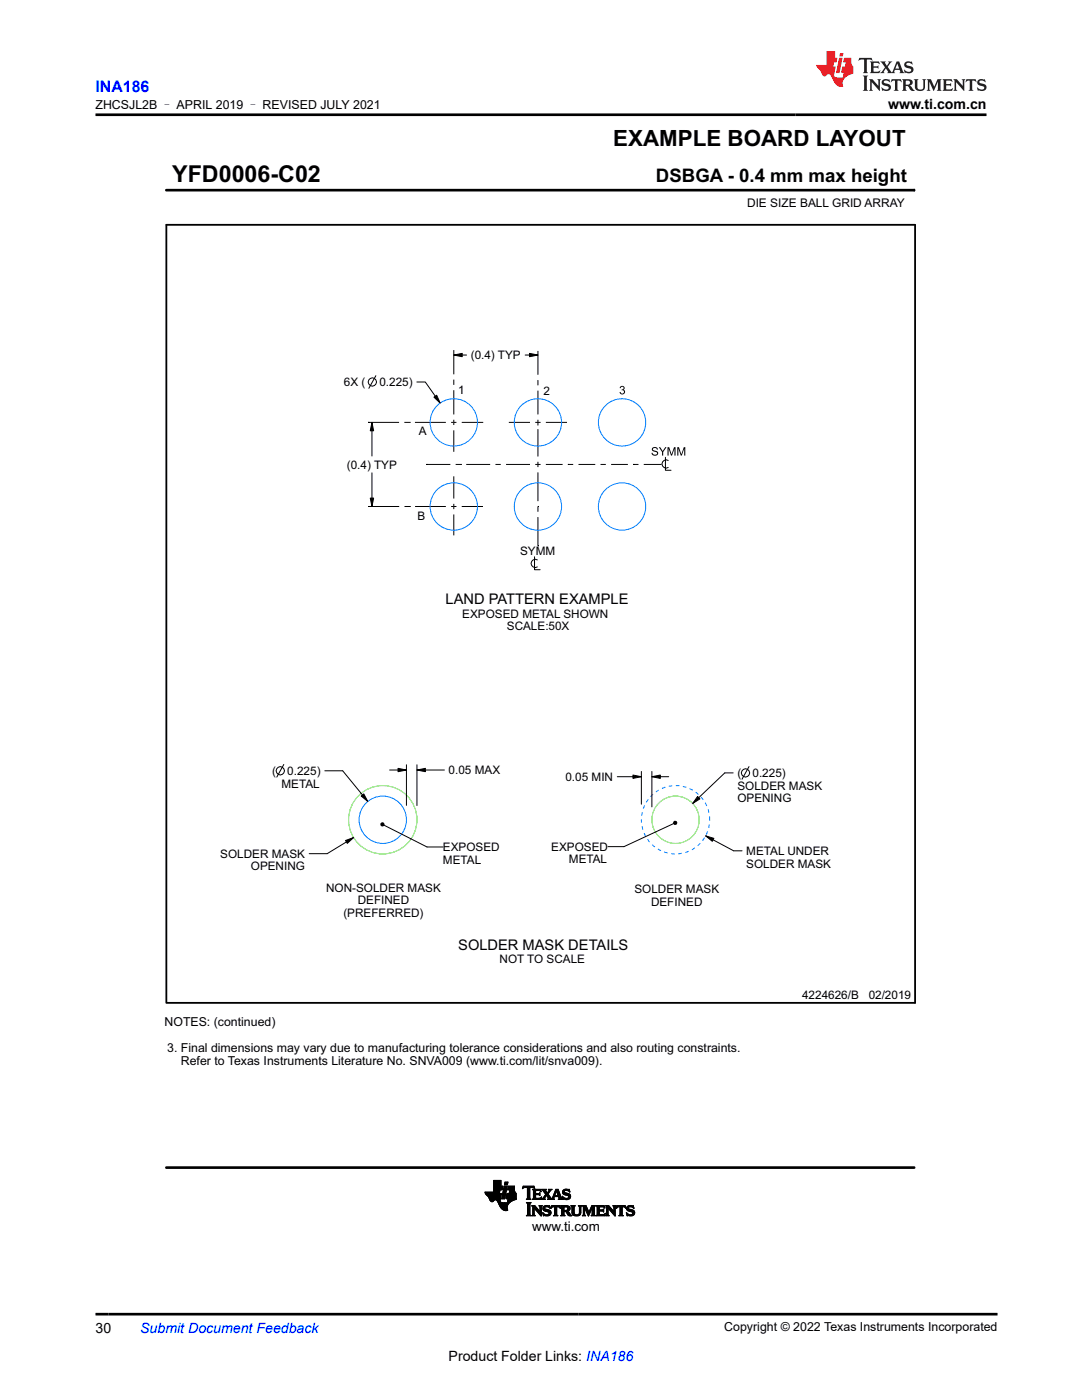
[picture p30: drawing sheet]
<svg xmlns="http://www.w3.org/2000/svg" width="216mm" height="279mm" viewBox="0 0 216 279" stroke-linecap="round" stroke-linejoin="round" font-family="sans-serif">
<defs><g id="words">
<text font-size="4.6" x="34.4" y="36.3">YFD0006-C02</text>
<text font-size="4.5" x="122.4" y="29.1">EXAMPLE BOARD LAYOUT</text>
<text font-size="3.7" x="130.9" y="36.3">DSBGA - 0.4 mm max height</text>
<text font-size="3.2" fill="#00f" x="19" y="18.3">INA186</text>
<g font-size="2.9">
<text x="88.9" y="120.6">LAND PATTERN EXAMPLE</text>
<text x="91.4" y="189.6">SOLDER MASK DETAILS</text>
</g>
<g font-size="2.8">
<text x="177.2" y="21.7">www.ti.com.cn</text>
<text x="19" y="266">30</text>
<text x="89.5" y="271.7">Product Folder Links: INA186</text>
</g>
<text font-size="2.8" fill="#00f" x="28" y="266">Submit Document Feedback</text>
<text font-size="2.7" x="106.2" y="245.6">www.ti.com</text>
<g font-size="2.5">
<text x="19" y="21.8">ZHCSJL2B – APRIL 2019 – REVISED JULY 2021</text>
<text x="32.8" y="204.7">NOTES: (continued)</text>
<text x="33.4" y="209.9">3. Final dimensions may vary due to manufacturing tolerance considerations and also routing constraints.</text>
<text x="36.1" y="212.6">Refer to Texas Instruments Literature No. SNVA009 (www.ti.com/lit/snva009).</text>
<text x="144.5" y="265.7">Copyright © 2022 Texas Instruments Incorporated</text>
</g>
<text font-size="2.4" x="149.1" y="41.3">DIE SIZE BALL GRID ARRAY</text>
<g font-size="2.3">
<text x="93.9" y="71.7">(0.4) TYP</text>
<text x="68.6" y="77.1">6X (</text>
<text x="75.7" y="77.1">0.225)</text>
<text x="91.4" y="78.7">1</text>
<text x="108.4" y="78.8">2</text>
<text x="83.5" y="86.8">A</text>
<text x="69.2" y="93.5">(0.4) TYP</text>
<text x="83.3" y="103.8">B</text>
<text x="103.8" y="110.8">SYMM</text>
<text x="92.3" y="123.2">EXPOSED METAL SHOWN</text>
<text x="101.1" y="125.8">SCALE:50X</text>
<text x="54.3" y="154.7">(</text>
<text x="57.3" y="154.7">0.225)</text>
<text x="89.5" y="154.5">0.05 MAX</text>
<text x="112.8" y="155.9">0.05 MIN</text>
<text x="147.1" y="155.1">(</text>
<text x="150.2" y="155.1">0.225)</text>
<text x="56.2" y="157.2">METAL</text>
<text x="147.1" y="157.6">SOLDER MASK</text>
<text x="147.1" y="160.1">OPENING</text>
<text x="43.9" y="171.2">SOLDER MASK</text>
<text x="50.1" y="173.7">OPENING</text>
<text x="88.4" y="169.9">EXPOSED</text>
<text x="88.4" y="172.4">METAL</text>
<text x="110" y="169.8">EXPOSED</text>
<text x="113.5" y="172.3">METAL</text>
<text x="148.9" y="170.6">METAL UNDER</text>
<text x="148.9" y="173.2">SOLDER MASK</text>
<text x="65.1" y="178">NON-SOLDER MASK</text>
<text x="126.6" y="178.2">SOLDER MASK</text>
<text x="68.5" y="183">(PREFERRED)</text>
<text x="71.4" y="180.5">DEFINED</text>
<text x="129.9" y="180.7">DEFINED</text>
<text x="99.7" y="192.3">NOT TO SCALE</text>
<text x="160" y="199.3">4224626/B</text>
<text x="173.3" y="199.3">02/2019</text>
</g>
</g></defs>
<g fill="none" stroke="#000" stroke-width=".2">
<path d="M33.2 38h149.2M182.4 37.7v.5M75 75l-1.4 2.5M83.2 76.2h1.7l2.9 4.2M86.6 79.3l.5-.4 .7 1.5zM90.5 70.9l1.7-.4v.7zM90.5 69.9v4.8M90.5 75.8v1M90.5 77.9v4.8M90.5 70.9h2.6M104.8 70.9h2.5M105.7 70.5l1.6 .4-1.6 .3z"/>
<path d="M107.3 70v4.8M107.3 75.8v1.1M107.3 78v4.7M73.5 84.3h.1M73.5 84.3h6.1M73.9 99.4h.7l-.4 1.7zM74.2 84.3l.4 1.7h-.7zM74.2 84.3v6.7M74.2 94.4v6.7M80.7 84.3h1M81.7 84.3h.1M82.8 84.3h6.2"/>
<path d="M85.1 92.7h.1M85.1 92.7h4.8M90 84.3h1.1M90.5 83.8v1M90.5 85.9v4.3M90.5 95.1v4.4M90.9 92.7h1.1M92 92.7h.1M92.1 84.3h4.3M93 92.7h4.8M98.9 92.7h1M101 92.7h4.8"/>
<path d="M101.5 84.3h4.3M106.8 92.7h1.1M106.8 84.3h1.1M107.3 83.8v1.1M107.3 85.6v5.5M107.3 92.2v1M107.3 94.3v5.7M108.9 92.7h3.4M108.9 84.3h4.2M113.3 92.7h.1M113.3 92.7h1.1M115.4 92.7h3.4"/>
<path d="M119.8 92.7h1.1M121.9 92.7h3.4M126.3 92.7h.1M126.3 92.7h1.1M128.5 92.7h3.3M131.8 92.7h.1M132.8 91.3v2.6h1.1M133.3 91.9a.82 .82 0 0 0-1.2 .7 .82 .82 0 0 0 1.2 .7M73.5 101.1h.1M73.5 101.1h6.2M80.7 101.1h1.1M81.8 101.1h.1"/>
<path d="M82.8 101.1h6.2M90 101.1h1.1M90.5 100.6v1M90.5 102.7v4.1M92.1 101.1h4.3M106.7 111.1v2.6h1.1M107.2 111.7a.82 .82 0 0 0-1.2 .7 .82 .82 0 0 0 1.2 .7M107.3 101.1h.1M107.3 108.9h.1M107.3 101.1v1M107.3 103.2v5.7M56.6 152.6l-1.4 2.5"/>
<path d="M64.8 153.8h3.6l5 6.1M72.1 158.9l.5-.5 .8 1.5zM77.7 153.7h3.4M79.4 153.3l1.7 .4-1.7 .3zM81.1 152.6v8.1M83.2 153.7l1.7-.4v.7zM83.2 152.6v8.2M83.2 153.7h5.5M123.2 155h4.8M126.3 154.7l1.7 .3-1.7 .3zM128 154v6.5M130.1 155l1.7-.3v.6z"/>
<path d="M130.1 154v7M130.1 155h3.3M139.2 158.9l.5 .5-1.5 .9zM146.3 154.3l-1.7-.1-6.4 6.1M149.5 153l-1.4 2.5M68.9 167.7l1.7-.5-1.3 1.1zM70.6 167.2l-5.3 3.2h-3.6M76 164.4l.2-.2 .3 .1 .1 .2-.1 .3-.3 .1-.2-.2zM76.6 164.7l8.6 4.3h3.2M134.4 164.4l-9.9 4.6h-3.2M134.4 164.1l.3-.2 .2 .1 .2 .2-.2 .3h-.2l-.3-.1zM140.8 166.8l1.6 .5-.3 .6z"/>
<path d="M140.8 166.8l5.6 3h1.7M96.8 238h2.9M96.8 238.1h2.9M96.8 238.2h2.8M96.9 238.2h3.2l-.2 1M96.9 238.3h3.1M96.9 238.4h3.1M97 238.4h3M97.1 238.5h2.9M97.1 238.6h2.9M97.2 238.6h2.8M97.3 238.7h2.7"/>
<path d="M97.4 238.8h2.5M97.5 238.9h2.4M97.6 239h2.3M97.6 239.1h2.3M97.6 239.2h2.3M97.7 239.3h2.1M97.7 239.4h2.1M97.7 239.5h1M97.8 239.5h.8M97.8 239.6h.7M97.9 239.7h.6M97.9 239.7h.5"/>
<path d="M98.1 239.8h.2M98.5 237.8h1.2M98.5 237.7h1.2M98.5 237.6h1.3M98.5 236.7h1.8l-.1 .8h-1.7M98.5 237.4h1.7M98.5 237.3h1.7M98.5 237.2h1.7M98.5 237.2h1.8M98.5 237.1h1.8M98.5 237h1.8M98.5 236.9h1.8"/>
<path d="M98.5 236.8h1.8M98.5 236.6h1.5M98.5 236.5h1.5M98.5 236.4h1.5M98.5 236.3h1.5M98.5 236.2h1.5M98.5 236.1h1.5M98.5 236h1.5M98.5 235.9h1.5M98.5 235.8h1.5M98.5 235.7h1.5M98.5 235.6h1.5"/>
<path d="M99 239.5h.8M99.1 239.5h.7M99.2 239.6h.6M99.2 239.7h.6M99.3 239.7h.5M99.3 239.8h.5M99.3 239.9h.6M99.4 239.9h.6M99.7 237.9h-2.9l.1 .4 .6 .6 .4 .8 .4 .1 .4-.3h.4l.8 1.5 .7 .5h.7l-.1-.8 .6-.8M99.8 237.5l-.2 .7M99.9 239.2l-.1 .6 .6 .2h.8l.2-.7M100 236.7v-1.1h-1.5v2.3"/>
<path d="M100.1 239.2h.6M100.1 239.1h.6M100.2 239h.5M100.2 238.9h.6M100.2 238.8h.6M100.2 238.7h.6M100.2 238.6h.6M100.3 238.6h.5M100.3 238.5h.5M100.3 238.4h.6M100.3 238.3h.6M100.3 238.2h.6"/>
<path d="M100.3 238.1h.6M100.4 238h.5M100.4 238h.6M100.4 237.9h.6M100.4 237.8h.6M100.4 237.7h.6M100.4 237.6h.6M100.5 237.5h.5M100.5 237.4h.6M100.5 237.3h.6M100.5 237.2h.6M100.5 237.1h.6"/>
<path d="M100.6 237h.5M100.6 237h.6M100.6 236.9h.6M100.6 236.8h.6M100.6 236.7h.6l-.5 2.6h-.6zM100.7 236.4h.6M100.7 236.3h.6M100.7 236.2h.6M100.7 236.1h.6M100.7 236h.6M100.8 236h.5M100.8 235.9h.6l-.2 .6h-.5z"/>
<path d="M101 239.1h2M101 239h2M101 239.2h2M101 238.9h2M101 238.9v.3l.4 .1M101 238.8h2M101.1 238.7h1.9M101.1 238.6h1.9M101.1 238.5h1.9M101.1 238.4h1.9M101.1 238.3h1.9M101.2 239.9h.6"/>
<path d="M101.3 239.9h.6M101.3 239.8h.7M101.3 239.7h.8M101.3 239.7h.9M101.3 239.6h1M101.3 237.4h1.4M101.3 239.5h1.2M101.3 239.5h1.3M101.3 237.3h1.4M101.3 239.4h1.5M101.4 237.2h1.3M101.4 239.3h1.6"/>
<path d="M101.4 237.1h1.3M101.4 237h1.3M101.4 236.9h1.3M101.4 236.8h1.3M101.6 238.2h1.4M101.6 238.1h1.3M101.6 238h1.2M101.7 237.9h1.1M101.7 237.8h1M101.7 237.7h1M101.7 237.6h1M101.7 237.5l-.1 .7"/>
<path d="M102.7 237.5h-1.4l.2-.8h1.2v1l.3 .5v1.2M103 239.4l-1.2 .5M103 238.2h-1.8l-.2 .7M104.3 237.2h.1M104.3 237.1h.2M104.3 237h2.3M104.3 236.9h2.3M104.4 236.8h2.2M105 239.3h.9M105.2 239.2h.6M105.2 237.1h.5M105.2 239.1h.5"/>
<path d="M105.2 237.1v-.1h-.4l-.6 .2 .2-.5h2.1l.2 .5-.5-.2h-.4l-.1 .1M105.2 239l-.2 .3M105.2 239h.5M105.2 238.9h.5M105.2 238.8h.5M105.2 238.7h.5M105.2 238.6h.5M105.2 238.5h.5M105.2 238.4h.5M105.2 238.3h.5M105.2 238.2h.5M105.2 238.1h.5"/>
<path d="M105.2 238h.5M105.2 237.9h.5M105.2 237.8h.5M105.2 237.7h.5M105.2 237.6h.5M105.2 237.5h.5M105.2 237.4h.5M105.2 237.3h.5M105.2 237.2h.5M105.2 237.1v1.9M105.7 239l.2 .3M105.7 237.1v1.9"/>
<path d="M105.9 239.3h-.9M106.2 239.3h1.7M106.3 237.4h1.6M106.4 239.2h1.6M106.4 237.5h1.5M106.4 239.1h.5M106.4 237.6h.5M106.4 237.7l-.2-.4h1.6l.2 .5M106.4 239l-.2 .3M106.4 238.2h1.1l.2-.2v.6l-.2-.2-1.1 .1M106.4 239h.5M106.4 238.9h.5"/>
<path d="M106.4 238.8h.5M106.4 238.7h.5M106.4 238.6h.5M106.4 238.4h1.3M106.4 238.3h1.3M106.4 238.1h.5M106.4 238h.5M106.4 237.9h.5M106.4 237.8h.5M106.4 237.7h.5M106.4 237.7v1.3M106.5 237.1h.2"/>
<path d="M106.6 237.2h.1M106.9 237.7l.1-.1h.5l.5 .2M106.9 238.4v.7h.8l.3-.2-.1 .5-1.7-.1M106.9 237.7v.5M107.5 238.2h.2M107.6 238.5h.1M107.6 239.1h.4M107.6 238.1h.1M107.6 238.6h.1M107.6 237.6h.3M107.8 237.7h.2M107.9 239h.1"/>
<path d="M107.9 237.8h.1M108 238.9h.1M108 239.3h.8M108.1 237.4h.8M108.3 239.2h.4M108.3 237.5h.6M108.3 239.1h.4M108.4 237.6h.5M108.4 239l-.4 .3M108.4 239h.3M108.4 237.7h.6M108.5 238.9h.3"/>
<path d="M108.5 237.8h.5M108.5 238.8h.3M108.6 237.9h.5M108.6 238.8h.3M108.6 238h.5M108.7 238.7h.3M108.7 238.1h.8M108.7 238.6h.8M108.8 238.2h.6M108.8 239.3h-.8M108.8 238.5h.7M108.8 238.3h.6"/>
<path d="M108.9 238.4h.5M108.9 237.7l.1-.4h-.9l.8 1.1-.5 .6M108.9 237.7l.3 .4 .4-.5-.2-.3h.7l-.7 1M109.1 238.7h.5M109.2 238.8h.5M109.3 239.3l.1-.2-.4-.6-.3 .7 .1 .1M109.3 239.3h1.4M109.3 238h.3M109.3 238.9h.5M109.3 237.9h.3M109.4 238.3l.7 .9 .2-.2M109.4 239h.5"/>
<path d="M109.4 237.8h.3M109.4 239.1h.5M109.4 239.2h.6M109.5 237.7h.3M109.5 237.4h.6M109.5 237.6h.3M109.6 237.5h.3M110.1 239.2h.4M110.2 239.1h.3M110.2 239h.3M110.3 239l.6-1.7h.5l.6 1.8 .3 .2M110.3 238.9h.3"/>
<path d="M110.3 238.8h.3M110.4 238.8h1.5M110.4 238.7h1.5M110.4 238.6h.3M110.5 238.5h.2M110.5 238.4h.3M110.5 239.1l.2 .2M110.5 239.1l.1-.3h.8l.1 .3M110.5 238.3h.3M110.6 238.2h.2M110.6 238.1h.3M110.7 239.3h-1.4"/>
<path d="M110.7 238h.2M110.7 237.9h.3M110.7 237.8h.3M110.8 237.7h.7M110.8 237.6h.7M110.8 237.5h.6M110.9 237.4h.5M111 237.7l.4 .9h-.7zM111.1 237.8h.4M111.1 237.9h.5M111.1 238h.5M111.2 238.1h.4"/>
<path d="M111.2 238.2h.5M111.2 238.3h.5M111.3 238.4h.5M111.3 238.5h.5M111.4 238.6h.4M111.4 239.3h.9M111.5 238.8h.4M111.5 238.9h.5M111.5 239h.5M111.5 239.1l-.1 .2M111.6 239.2h.5M111.6 239.1h.4"/>
<path d="M112.2 238.8h.1M112.2 238.9h.2M112.2 237.9h.4M112.2 238h.5M112.2 237.8h.4M112.3 239h.3M112.3 239.3h-.9M112.3 238.1h.7M112.3 237.7h.3M112.3 239.1h.5M112.3 238.2h1.1M112.3 239.2h1.4"/>
<path d="M112.3 237.6h.4M112.3 239.3h.2M112.4 238.3h1.2M112.4 237.5h1.2M112.5 238.4h1.2M112.5 237.4h1.1M112.6 239.3h.9M112.7 238.5h1.1M112.7 237.3h.5M112.9 239.4h.3M113.1 238.6h.7M113.2 238.6l.3 .2-.3 .3h-.5l-.5-.4"/>
<path d="M113.3 239.1h.5M113.3 237.6h.4M113.4 238.7h.5M113.4 239h.4M113.5 238.8h.4M113.5 238.9h.3M113.5 237.7h.2M113.6 237.8h.1M113.7 237.9l-.6-.3h-.4l-.1 .2 .1 .2 1.1 .4v.5l-.2 .4-1.3 .1-.1-.7M113.7 237.9l-.1-.6h-.8l-.5 .3-.1 .3 .2 .4 .8 .3M113.7 237.9h.1M99.4 240h1"/>
<path d="M99.4 240.1h2.2M99.5 240.1h2.1M99.5 240.2h2M99.5 240.3h1.9M99.6 240.3h1.8M99.6 240.4h1.8M99.6 240.5h1.7M99.7 240.5h1.6M99.7 240.6h1.6M99.7 240.7h1.5M99.8 240.7h1.4M99.8 240.8h1.4"/>
<path d="M99.8 240.9h1.4M99.9 240.9h1.3M99.9 241h1.3M100 241.1h1.2M100.1 241.2h1.1M100.2 241.3h1M100.2 241.3h1.1M100.3 241.4h1M100.4 241.5h.9M100.6 241.5h.7M100.9 241.6h.1M101.2 240h.5"/>
<path d="M105 242.6l.3-.3v-2l-.3-.3h1l-.3 .3v2.1l.3 .2M105 242.6h1M105.1 240.1h.8M105.2 242.5h.6M105.2 240.2h.6M105.2 242.4h.5M105.3 240.3h.4M105.3 242.3h.4M105.3 242.2h.4M105.3 242.1h.4M105.3 242h.4M105.3 241.9h.4"/>
<path d="M105.3 241.8h.4M105.3 241.7h.4M105.3 241.6h.4M105.3 241.5h.4M105.3 241.4h.4M105.3 241.3h.4M105.3 241.2h.4M105.3 241.1h.4M105.3 241h.4M105.3 240.9h.4M105.3 240.8h.4M105.3 240.7h.4"/>
<path d="M105.3 240.6h.4M105.3 240.5h.4M105.3 240.4h.4M106 242.6h-1M106.1 242.6h.7M106.1 240.6h.6M106.2 240.7h.6M106.3 242.5h.4M106.3 240.8h.6M106.3 242.4h.3M106.3 240.9h.7M106.3 242.3h.3"/>
<path d="M106.3 242.2h.3M106.3 242.1h.3M106.3 242h.3M106.3 241.9h.3M106.3 241.8h.3M106.3 241.7h.3M106.3 241.6h.3M106.3 241.5h.3M106.3 241.4h.3M106.3 241.3h.3M106.3 241.2h.3M106.3 241.1h.8"/>
<path d="M106.3 241h.8M106.6 241.1v1.3l.2 .2M106.6 241.1h.1M106.6 241.1l1.4 1.6v-1.8l.2-.3h-.6l.1 .2 .1 1M106.7 241.2h.5M106.7 241.3h.6M106.8 242.6h-.7M106.8 241.4h.6M106.9 241.5h.6M107 241.6h.6M107.1 241.7h.5M107.1 241.8h.9"/>
<path d="M107.2 241.9h.8M107.3 241.9h.7M107.4 242h.6M107.5 242.1h.5M107.6 242.2h.4M107.6 240.6h.6M107.6 242.3h.4M107.7 240.7h.4M107.7 242.4h.3M107.7 240.8h.3M107.7 241.8l-1-1.2h-.6l.2 .3v1.5l-.2 .2M107.7 241.8h.1"/>
<path d="M107.7 240.9h.3M107.8 241.7h.2M107.8 241.6h.2M107.8 241.5h.2M107.8 241.4h.2M107.8 241.3h.2M107.8 241.2h.2M107.8 241.1h.2M107.8 241h.2M107.8 242.5h.2M107.9 242.6h.1M108.3 242h.1"/>
<path d="M108.3 242.1h.1M108.3 242.2h.3M108.3 241.2h.4M108.3 241.1h.4M108.3 241.3h.5M108.3 242.3h.4M108.3 241h.4M108.4 241.4h.8M108.4 242.4h.6M108.4 240.9h.4M108.4 242.5h1.3M108.4 241.5h1.2"/>
<path d="M108.4 242.6h.1M108.4 240.8h1.3M108.5 241.6h1.2M108.5 240.7h1.2M108.6 241.7h1.2M108.7 242.6h.9M108.7 240.6h.7M108.9 241.8l-.5-.4v-.5l.4-.3h.9l.1 .6-.7-.4-.3 .1-.1 .2 1 .5 .3 .4M108.9 241.8l.6 .1v.4l-.6 .1-.6-.4M108.9 241.8h1M109.2 242.4h.6M109.3 241.9h.6"/>
<path d="M109.4 240.9h.3M109.5 242.3h.4M109.5 241.9h.4M109.5 242.2h.4M109.5 242h.5M109.6 242.1h.3M109.6 240.6h.1M109.6 241h.2M109.7 241.1h.1M109.9 241.1h.1M109.9 241h.2M110 242l-.3 .5-.6 .2-.5-.2-.2 .1-.1-.6"/>
<path d="M110 240.9h.2M110 240.8h1.8M110 240.7h1.7M110.1 240.6h1.6M110.4 242.6h.9M110.6 242.5h.5M110.6 242.4h.5M110.7 240.9h.4M110.7 242.3h.4M110.7 241l-.1-.1h-.3l-.4 .2 .2-.5h1.6l.2 .5-.5-.2h-.3v.1M110.7 241v1.4l-.3 .2M110.7 242.2h.4"/>
<path d="M110.7 242.1h.4M110.7 242h.4M110.7 241.9h.4M110.7 241.8h.4M110.7 241.7h.4M110.7 241.6h.4M110.7 241.5h.4M110.7 241.4h.4M110.7 241.3h.4M110.7 241.2h.4M110.7 241.1h.4M110.7 241h.4"/>
<path d="M111.1 241v1.4l.2 .2M111.3 242.6h-.9M111.6 240.9h.2M111.7 241h.1M111.7 241.1h.1M111.9 242.6l.2-.2v-1.5l-.2-.3 1.5 .1 .3 .2v.4l-.1 .3-.4 .1 .9 .9h-.6l-.5-.7-.5-.1v.6l.2 .2M111.9 242.6h.8M111.9 240.6h1.3M112 240.7h1.5M112 242.5h.6M112.1 240.8h1.5M112.1 242.4h.4"/>
<path d="M112.1 240.9h.4M112.1 242.3h.4M112.1 242.2h.4M112.1 242.1h.4M112.1 242h.4M112.1 241.9h.4M112.1 241.8h1.2M112.1 241.7h1.3M112.1 241.6h1.5M112.1 241.5h.4M112.1 241.4h.4M112.1 241.3h.4"/>
<path d="M112.1 241.2h.4M112.1 241.1h.4M112.1 241h.4M112.7 240.9h-.2v.7M112.7 242.6h-.8M112.9 240.9h.3l.1 .3-.1 .3-.3 .1M112.9 241.9h.6M113 241.9h.5M113.1 242h.5M113.1 242.1h.6M113.1 240.9h.6M113.2 241.5h.5"/>
<path d="M113.2 242.2h.5M113.2 242.3h.6M113.2 241h.5M113.2 241.4h.5M113.3 241.3h.4M113.3 241.1h.5M113.3 241.2h.5M113.3 242.4h.6M113.4 242.5h.6M113.5 242.6h.6M113.9 240.6h.9M114.1 240.7h.5"/>
<path d="M114.1 240.8h.5M114.1 240.9h.5M114.1 241.9h.5M114.1 241.8h.5M114.1 241.7h.5M114.1 241.6h.5M114.1 241.5h.5M114.1 241.4h.5M114.1 241.3h.5M114.1 241.2h.5M114.1 241.1h.5M114.1 241h.5"/>
<path d="M114.1 242h.5M114.1 242.1h.5M114.2 242.2h.4M114.2 242.3h.5M114.3 242.4h.6M114.4 242.5h1.3M114.6 241.9l.1 .4 .4 .1 .4-.1 .1-.4M114.6 241.9v-1l.2-.3h-.9l.2 .3 .1 1.3 .2 .3 .5 .2 .6-.1 .3-.2 .1-.5M114.6 242.6h.9M115.3 242.4h.5M115.4 240.6h.7M115.5 242.3h.3"/>
<path d="M115.5 240.7h.5M115.6 242.2h.3M115.6 242.1h.3M115.6 240.8h.3M115.6 242h.3M115.6 240.9h.3M115.6 241.9v-1l-.2-.3h.7l-.2 .3v1M115.6 241.9h.3M115.6 241.8h.3M115.6 241.7h.3M115.6 241.6h.3M115.6 241.5h.3"/>
<path d="M115.6 241.4h.3M115.6 241.3h.3M115.6 241.2h.3M115.6 241.1h.3M115.6 241h.3M116.2 242.6l.2-.3v-1.4l-.2-.3h.7l.6 1.3 .6-1.3h.7l-.2 .3v1.5l.2 .2M116.2 242.6h.6M116.2 240.6h.7M116.3 240.7h.7M116.3 242.5h.4M116.4 240.8h.6M116.4 242.4h.3"/>
<path d="M116.4 240.9h.7M116.4 242.3h.3M116.4 242.2h.3M116.4 242.1h.3M116.4 242h.3M116.4 241.9h.3M116.4 241.8h.3M116.4 241.7h.3M116.4 241.6h.3M116.4 241.5h.3M116.4 241.4h.3M116.4 241.3h.3"/>
<path d="M116.4 241.2h.3M116.4 241.1h.8M116.4 241h.7M116.7 242.3l.1 .3M116.7 242.3v-1.3l.7 1.7 .8-1.7v1.4l-.2 .2M116.7 241.2h.5M116.8 241.3h.4M116.8 241.4h.5M116.8 242.6h-.6M116.9 241.5h.4M116.9 241.6h.5M116.9 241.7h.5"/>
<path d="M117 241.8h.4M117 241.9h.5M117.1 241.9h.7M117.1 242h.6M117.1 242.1h.6M117.2 242.2h.4M117.2 242.3h.4M117.3 242.4h.3M117.3 242.5h.2M117.4 242.6h.1M117.6 241.9h.2M117.6 241.8h.2"/>
<path d="M117.6 241.7h.3M117.7 241.6h.2M117.7 241.5h.3M117.8 241.4h.2M117.8 241.3h.2M117.8 241.2h.3M117.9 241.1h.7M117.9 241h.7M118 240.9h.6M118 242.6h.8M118 240.8h.6M118 240.7h.7"/>
<path d="M118.1 240.6h.7M118.1 242.5h.6M118.1 242.4h.5M118.2 242.3h.4M118.2 242.2h.4M118.2 242.1h.4M118.2 242h.4M118.2 241.9h.4M118.2 241.8h.4M118.2 241.7h.4M118.2 241.6h.4M118.2 241.5h.4"/>
<path d="M118.2 241.4h.4M118.2 241.3h.4M118.2 241.2h.4M118.8 242.6h-.8M119 242.6h1.6M119 240.6h1.6M119.1 240.7h1.5M119.1 242.5h1.6M119.1 240.8h1.5M119.2 242.4h1.5M119.2 240.9h.4M119.2 242.3h.4"/>
<path d="M119.2 242.2h.4M119.2 242.1h.4M119.2 242h.4M119.2 241.9h.4M119.2 241.8h.4M119.2 241.7h1.3M119.2 241.6h1.3M119.2 241.5h1.3M119.2 241.4h.4M119.2 241.3h.4M119.2 241.2h.4M119.2 241.1h.4"/>
<path d="M119.2 241h.4M119.6 241v.5h.6l.3-.2v.6l-.3-.2h-.6v.7h.8l.4-.3M119.8 240.9l-.2 .1M120.1 240.9l.6 .2M120.3 241.8h.2M120.4 241.4h.1M120.4 240.9h.3M120.6 242.3h.2M120.6 241h.1M120.7 241.1h.1M120.7 241.1l-.2-.5h-1.5l.2 .3v1.4l-.2 .3M120.7 242.2h.1"/>
<path d="M120.8 242.1h.1M120.8 242.1l-.2 .5h-1.6M120.9 242.6h.6M120.9 240.6h.6M121 240.7h.6M121 242.5h.4M121 240.8h.6M121.1 242.4h.2M121.1 240.9h.6M121.1 242.3h.2M121.1 242.2h.2M121.1 242.1h.2"/>
<path d="M121.1 242h.2M121.1 241.9h.2M121.1 241.8h.2M121.1 241.7h.2M121.1 241.6h.2M121.1 241.5h.2M121.1 241.4h.2M121.1 241.3h.2M121.1 241.2h.2M121.1 241.1h.8M121.1 241h.7M121.3 241.1v1.3l.2 .2"/>
<path d="M121.3 241.1h.1M121.3 241.1l1.5 1.6v-1.8l.1-.3h-.6l.2 .3v.9l-1-1.2h-.6l.2 .3v1.4l-.2 .3M121.4 241.2h.6M121.5 241.3h.6M121.5 242.6h-.6M121.6 241.4h.5M121.6 241.5h.6M121.7 241.6h.6M121.8 241.7h.6M121.9 241.8h.9M122 241.9h.8M122.1 241.9h.7"/>
<path d="M122.1 242h.7M122.2 242.1h.6M122.3 242.2h.5M122.3 240.6h.6M122.4 242.3h.4M122.4 240.7h.5M122.5 242.4h.3M122.5 240.8h.3M122.5 240.9h.3M122.5 241.7h.3M122.5 241.6h.3M122.5 241.5h.3"/>
<path d="M122.5 241.4h.3M122.5 241.3h.3M122.5 241.2h.3M122.5 241.1h.3M122.5 241h.3M122.6 242.5h.2M122.6 242.6h.2M123 241.1h.1M123 241h.2M123 240.9h.3M123.1 240.8h1.7M123.1 240.7h1.7"/>
<path d="M123.1 240.6h1.7M123.5 242.6h.9M123.7 242.5h.5M123.7 242.4h.5M123.7 240.9h.5M123.7 241l-.3-.1-.4 .2 .1-.5h1.7l.1 .5-.4-.2h-.3l-.1 .1M123.7 241v1.4l-.2 .2M123.7 242.3h.4M123.7 242.2h.4M123.7 242.1h.4M123.7 242h.4M123.7 241.9h.4"/>
<path d="M123.7 241.8h.4M123.7 241.7h.4M123.7 241.6h.4M123.7 241.5h.4M123.7 241.4h.4M123.7 241.3h.4M123.7 241.2h.4M123.7 241.1h.4M123.7 241h.4M124.1 241l.1 1.4 .2 .2M124.4 242.6h-.9M124.6 240.9h.2"/>
<path d="M124.7 241h.2M124.8 241.1h.1M125 242h.1M125 242.1h.1M125 242.2h.3M125 241.2h.4M125 241.1h.4M125 241.3h.5M125 242.3h.4M125 241h.4M125.1 241.4h.8M125.1 242.4h.6"/>
<path d="M125.1 240.9h.4M125.1 242.5h1.3M125.1 241.5h1.2M125.1 242.6h.1M125.1 240.8h1.3M125.2 241.6h1.2M125.2 240.7h1.2M125.3 241.7h1.2M125.4 242.6h.9M125.4 240.6h.7M125.6 241.8l-.5-.3v-.6l.4-.3h.9l.1 .6-.7-.4-.3 .1-.1 .3 1 .4 .3 .4M125.6 241.8l.6 .1v.4l-.6 .1-.6-.4"/>
<path d="M125.6 241.8h1M125.9 242.4h.6M126 241.9h.6M126.1 240.9h.3M126.2 242.3h.4M126.2 241.9h.4M126.2 242.2h.4M126.2 242h.5M126.3 242.1h.3M126.3 240.6h.1M126.3 241h.2M126.4 241.1h.1"/>
<path d="M126.7 242l-.3 .5-.6 .2-.5-.2-.2 .1-.1-.6"/>
<circle cx="74.3" cy="76.2" r=".82"/>
<circle cx="55.9" cy="153.8" r=".82"/>
<circle cx="148.7" cy="154.3" r=".82"/>
</g>
<g fill="#000">
<path d="M90.5 70.9l1.7-.4v.7zM105.7 70.5l1.6 .4-1.6 .3zM123.8 77.1a.45 .45 0 0 1 .7 0 .45 .45 0 0 1-.1 .7 .53 .53 0 0 1 0 .9 .53 .53 0 0 1-.8-.5h.2a.34 .34 0 0 0 .4 .3 .34 .34 0 0 0 .3-.4 .34 .34 0 0 0-.5-.2l.1-.2a.29 .29 0 0 0 .3-.2 .29 .29 0 0 0-.3-.4 .29 .29 0 0 0-.2 .4l-.3-.1zM74.2 84.3l.4 1.7h-.7zM86.6 79.3l.5-.4 .7 1.5zM130.2 89.3a.67 .67 0 0 1 1.1 .4h-.2a.37 .37 0 0 0-.4-.3 .37 .37 0 0 0-.4 .4 .86 .86 0 0 1 1 .8 .71 .71 0 0 1-.7 .3 .71 .71 0 0 1-.6-.5h.2a.43 .43 0 0 0 .5 .4 .43 .43 0 0 0 .4-.5l-.2-.1a.71 .71 0 0 1-.8-.6zM131.5 89.2h.2l.5 .8 .5-.8h.3l-.7 1v.7h-.2v-.7zM133.2 89.2h.3l.5 1.5 .5-1.5h.3v1.7h-.2v-1.4l-.5 1.4h-.2l-.5-1.4v1.4h-.2zM135.1 89.2h.4l.5 1.5 .4-1.5h.3v1.7h-.2v-1.4l-.5 1.4h-.2l-.4-1.4v1.4h-.3zM73.9 99.4h.7l-.4 1.7zM72.1 158.9l.5-.5 .8 1.5zM79.4 153.3l1.7 .4-1.7 .3z"/>
<path d="M83.2 153.7l1.7-.4v.7zM126.3 154.7l1.7 .3-1.7 .3zM130.1 155l1.7-.3v.6zM68.9 167.7l1.7-.5-1.3 1.1zM76 164.4l.2-.2 .3 .1 .1 .2-.1 .3-.3 .1-.2-.2zM134.4 164.1l.3-.2 .2 .1 .2 .2-.2 .3h-.2l-.3-.1zM139.2 158.9l.5 .5-1.5 .9zM140.8 166.8l1.6 .5-.3 .6z"/>
</g>
<path d="M33.2 44.9h149.4v155.2h-149.4z" fill="none" stroke="#000" stroke-width=".36"/>
<path d="M33.2 38h149.2M33.2 233h149.2" fill="none" stroke="#000" stroke-width=".53"/>
<g fill="none" stroke="#007fff" stroke-width=".2">
<circle cx="90.5" cy="84.3" r="4.7"/>
<circle cx="107.3" cy="84.3" r="4.7"/>
<circle cx="124.1" cy="84.3" r="4.7"/>
<circle cx="90.5" cy="101.1" r="4.7"/>
<circle cx="107.3" cy="101.1" r="4.7"/>
<circle cx="124.1" cy="101.1" r="4.7"/>
<circle cx="76.4" cy="163.6" r="4.7"/>
</g>
<g fill="none" stroke="#6ef200" stroke-width=".2">
<circle cx="76.4" cy="163.6" r="6.8"/>
<circle cx="134.8" cy="163.6" r="4.7"/>
</g>
<circle cx="134.8" cy="163.6" r="6.8" fill="none" stroke="#007fff" stroke-width=".2" stroke-dasharray=".7 .7" stroke-linecap="butt"/>
<path d="M171.5 11.6l-.2 .5 .5-.2h.6v.1v2.2l-.2 .4h1l-.2-.4v-2.2v-.1h.5l.5 .2-.1-.5zM173.6 12.3l.2 .4v1.5l-.2 .4h1.9l.1-.6a1.08 1.08 0 0 1-1.3 .2v-.7h.6l.4 .2v-.7l-.4 .2h-.6v-.5l.2-.2a1 1 0 0 1 1 .3l-.1-.5zM175.7 12.3l.9 1.1-1 1.2h.9l-.2-.2 .5-.8 .4 .8-.2 .2h1.6l-.2-.2 .2-.5h.9l.1 .5-.1 .2h.9l-.2-.3-.8-2h-.5l-.9 2.2-.9-1.1 .9-1.1h-.8l.2 .2-.4 .6-.4-.6 .2-.2zM179 12.7l.4 1h-.7zM180.7 12.4a.65 .65 0 0 0-.2 .7 .65 .65 0 0 0 .6 .5l.6 .1 .1 .3a.79 .79 0 0 1-.7 .4 .79 .79 0 0 1-.7-.5l.1 .7 .2-.1a.93 .93 0 0 0 1.1 .1 .93 .93 0 0 0 .4-1 1.46 1.46 0 0 0-1.2-.6l-.1-.3a1.09 1.09 0 0 1 1.2 .2l-.2-.6-.1 .1-.5-.2zM172.2 15.1l.2 .4v2.2l-.2 .4h1l-.2-.4v-2.2l.2-.4zM173.4 15.8l.2 .4v1.5l-.2 .4h.8l-.3-.4 .1-1.3 1.6 1.8v-2l.2-.4h-.7l.1 .2 .1 1.1-1.2-1.3zM176.2 15.9a.65 .65 0 0 0-.2 .8 .65 .65 0 0 0 .6 .4l.6 .2 .1 .2a.79 .79 0 0 1-.7 .4 .79 .79 0 0 1-.7-.5l.1 .7 .2-.1a.93 .93 0 0 0 1.1 .1 .93 .93 0 0 0 .4-.9 1.46 1.46 0 0 0-1.2-.6l-.1-.4a1.09 1.09 0 0 1 1.2 .2l-.1-.6-.2 .1-.5-.1zM177.9 15.8l-.1 .6a.63 .63 0 0 1 .8-.3v1.6l-.3 .4h1l-.2-.4v-1.6a.66 .66 0 0 1 .8 .3l-.1-.6zM180 15.8l.2 .4v1.5l-.2 .4h1l-.2-.2-.1-.7h.5l.1 .2a.79 .79 0 0 0 1.2 .6l-1-.9a.61 .61 0 0 0 .6-.6 .61 .61 0 0 0-.5-.7zM180.8 16.1h.1a.47 .47 0 0 1 .5 .1 .47 .47 0 0 1 .1 .5l-.1 .1-.7 .1zM182.3 15.8l.2 .2a2.27 2.27 0 0 0 .4 2 1.04 1.04 0 0 0 1.7-.7v-1.3l.2-.2h-.8l.2 .4v1.1a.6 .6 0 0 1-.6 .6 .6 .6 0 0 1-.6-.6v-1.1l.3-.4zM184.9 15.8l.2 .4v1.5l-.2 .4h.8l-.3-.4v-1.4l.9 1.9 .9-1.9v1.4l-.3 .4h1l-.2-.4v-1.5l.2-.4h-.8l-.7 1.5-.6-1.5zM188.1 15.8l.2 .4v1.5l-.2 .4h1.9l.1-.6a1.09 1.09 0 0 1-1.3 .2v-.7h.6l.4 .2v-.6l-.4 .2h-.6v-.6l.2-.1a1.01 1.01 0 0 1 1 .3l-.1-.6zM190.2 15.8l.3 .4v1.5l-.3 .4h.8l-.2-.4v-1.3l1.6 1.8v-2l.2-.4h-.7l.2 .2v1.1l-1.2-1.3zM192.8 15.8l-.1 .6a.63 .63 0 0 1 .8-.3v1.6l-.3 .4h1l-.2-.4v-1.6a.66 .66 0 0 1 .8 .3l-.1-.6zM195.2 15.9a.65 .65 0 0 0-.2 .8 .65 .65 0 0 0 .6 .4l.6 .2 .2 .2a.79 .79 0 0 1-.7 .4 .79 .79 0 0 1-.7-.5l.1 .7 .2-.1a.93 .93 0 0 0 1 .1 .93 .93 0 0 0 .5-.9 1.46 1.46 0 0 0-1.3-.6v-.4a1.09 1.09 0 0 1 1.2 .2l-.2-.6-.2 .1-.5-.1z" fill="#231f20"/>
<path d="M164.9 10.2v2.8h-2l.1 .3 .8 1a.95 .95 0 0 0 1 .9 .59 .59 0 0 1 .5-.4 .59 .59 0 0 1 .5 .4l.4 .7a1.59 1.59 0 0 0 2.1 1.4 1.61 1.61 0 0 1 1-2.3l1-.3-.1-1.5a1.59 1.59 0 0 1-.3-1.7h-1.5l-.2 .9h.6l-.2 .9h-.5l-.2 1v.2l.4 .1-.1 .9h-.7a.73 .73 0 0 1-1-.7l.3-1.5h-.5l.1-.9h.5l.2-.9h-.5v-1.3zM167.4 11.5l-.6 3.1h.7l.6-3.1zM167.6 10.6l-.1 .6h.7l.1-.6z" fill="#ed1c24"/>
<path d="M19 22.9h177.8M19 262.3h180" fill="none" stroke="#000" stroke-width=".53"/>
<use href="#words"/>
</svg>
